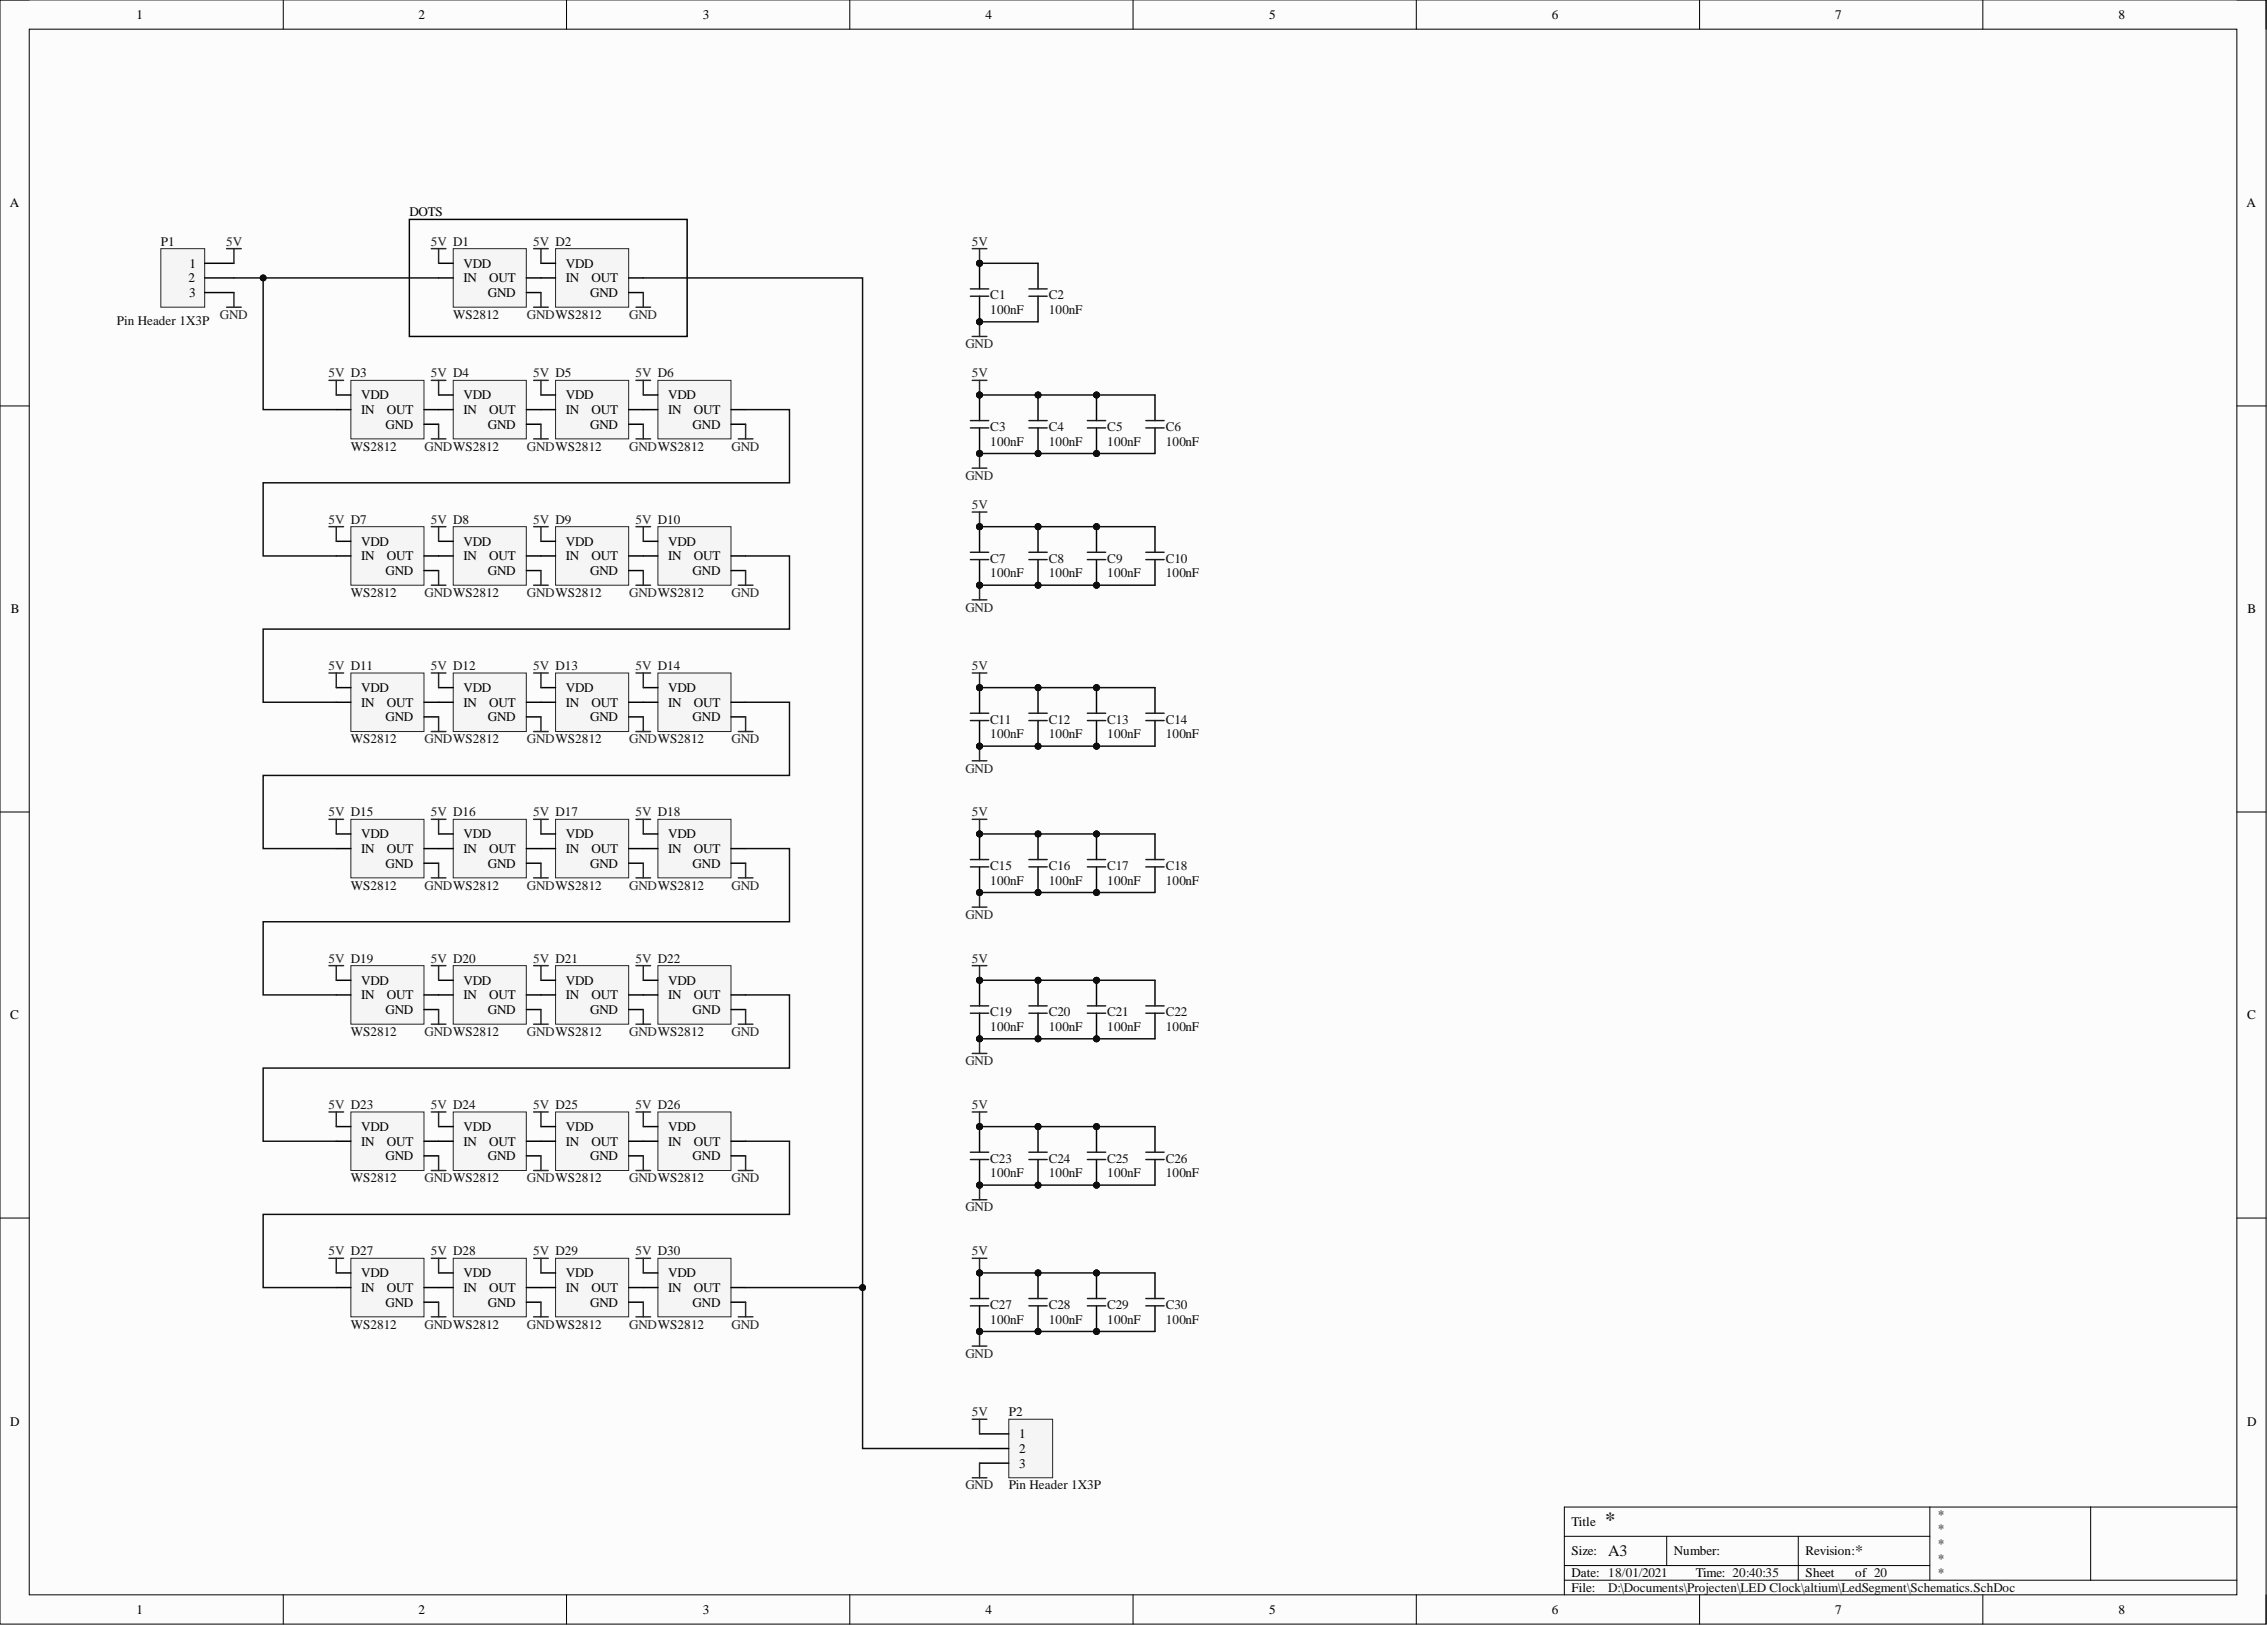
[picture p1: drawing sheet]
<svg xmlns="http://www.w3.org/2000/svg" width="393mm" height="282mm" viewBox="0 0 393 282" stroke-linecap="round" stroke-linejoin="round" font-family="sans-serif">
<defs><g id="words">
<text font-size="3.5" fill="#262626" x="278.5" y="264.7">*</text>
<g font-size="2.8" fill="#0e0e0e">
<text x="279" y="270">A3</text>
<text x="321.9" y="270">*</text>
</g>
<g font-size="2.3">
<text x="23.7" y="3.3">1</text>
<text x="72.6" y="3.3">2</text>
<text x="121.9" y="3.3">3</text>
<text x="171" y="3.3">4</text>
<text x="220.2" y="3.3">5</text>
<text x="269.2" y="3.3">6</text>
<text x="318.4" y="3.3">7</text>
<text x="367.6" y="3.3">8</text>
<text x="1.7" y="35.9">A</text>
<text x="389.8" y="35.9">A</text>
<text x="71" y="37.5">DOTS</text>
<text x="32.9" y="46.4">1</text>
<text x="80.4" y="46.4">VDD</text>
<text x="98.2" y="46.4">VDD</text>
<text x="32.7" y="49">2</text>
<text x="32.8" y="51.5">3</text>
<text x="80.4" y="49">IN</text>
<text x="84.6" y="51.5">GND</text>
<text x="84.9" y="49">OUT</text>
<text x="98.2" y="49">IN</text>
<text x="102.4" y="51.5">GND</text>
<text x="102.7" y="49">OUT</text>
<text x="62.7" y="69.3">VDD</text>
<text x="62.7" y="71.8">IN</text>
<text x="67.1" y="71.8">OUT</text>
<text x="80.4" y="69.3">VDD</text>
<text x="80.4" y="71.8">IN</text>
<text x="84.9" y="71.8">OUT</text>
<text x="98.2" y="69.3">VDD</text>
<text x="98.2" y="71.8">IN</text>
<text x="102.7" y="71.8">OUT</text>
<text x="115.9" y="69.3">VDD</text>
<text x="115.9" y="71.8">IN</text>
<text x="120.4" y="71.8">OUT</text>
<text x="66.9" y="74.4">GND</text>
<text x="84.6" y="74.4">GND</text>
<text x="102.4" y="74.4">GND</text>
<text x="120.2" y="74.4">GND</text>
<text x="62.7" y="94.7">VDD</text>
<text x="80.4" y="94.7">VDD</text>
<text x="98.2" y="94.7">VDD</text>
<text x="115.9" y="94.7">VDD</text>
<text x="62.7" y="97.2">IN</text>
<text x="66.9" y="99.7">GND</text>
<text x="67.1" y="97.2">OUT</text>
<text x="80.4" y="97.2">IN</text>
<text x="84.6" y="99.7">GND</text>
<text x="84.9" y="97.2">OUT</text>
<text x="98.2" y="97.2">IN</text>
<text x="102.4" y="99.7">GND</text>
<text x="102.7" y="97.2">OUT</text>
<text x="115.9" y="97.2">IN</text>
<text x="120.2" y="99.7">GND</text>
<text x="120.4" y="97.2">OUT</text>
<text x="1.9" y="106.4">B</text>
<text x="390" y="106.4">B</text>
<text x="62.7" y="120">VDD</text>
<text x="62.7" y="122.6">IN</text>
<text x="66.9" y="125.1">GND</text>
<text x="67.1" y="122.6">OUT</text>
<text x="80.4" y="120">VDD</text>
<text x="80.4" y="122.6">IN</text>
<text x="84.6" y="125.1">GND</text>
<text x="84.9" y="122.6">OUT</text>
<text x="98.2" y="120">VDD</text>
<text x="98.2" y="122.6">IN</text>
<text x="102.4" y="125.1">GND</text>
<text x="102.7" y="122.6">OUT</text>
<text x="115.9" y="120">VDD</text>
<text x="115.9" y="122.6">IN</text>
<text x="120.2" y="125.1">GND</text>
<text x="120.4" y="122.6">OUT</text>
<text x="62.7" y="145.4">VDD</text>
<text x="62.7" y="148">IN</text>
<text x="67.1" y="148">OUT</text>
<text x="80.4" y="145.4">VDD</text>
<text x="80.4" y="148">IN</text>
<text x="84.9" y="148">OUT</text>
<text x="98.2" y="145.4">VDD</text>
<text x="98.2" y="148">IN</text>
<text x="102.7" y="148">OUT</text>
<text x="115.9" y="145.4">VDD</text>
<text x="115.9" y="148">IN</text>
<text x="120.4" y="148">OUT</text>
<text x="66.9" y="150.5">GND</text>
<text x="84.6" y="150.5">GND</text>
<text x="102.4" y="150.5">GND</text>
<text x="120.2" y="150.5">GND</text>
<text x="62.7" y="170.8">VDD</text>
<text x="62.7" y="173.3">IN</text>
<text x="67.1" y="173.3">OUT</text>
<text x="80.4" y="170.8">VDD</text>
<text x="80.4" y="173.3">IN</text>
<text x="84.9" y="173.3">OUT</text>
<text x="98.2" y="170.8">VDD</text>
<text x="98.2" y="173.3">IN</text>
<text x="102.7" y="173.3">OUT</text>
<text x="115.9" y="170.8">VDD</text>
<text x="115.9" y="173.3">IN</text>
<text x="120.4" y="173.3">OUT</text>
<text x="1.8" y="176.8">C</text>
<text x="66.9" y="175.9">GND</text>
<text x="84.6" y="175.9">GND</text>
<text x="102.4" y="175.9">GND</text>
<text x="120.2" y="175.9">GND</text>
<text x="389.9" y="176.8">C</text>
<text x="62.7" y="196.2">VDD</text>
<text x="80.4" y="196.2">VDD</text>
<text x="98.2" y="196.2">VDD</text>
<text x="115.9" y="196.2">VDD</text>
<text x="62.7" y="198.7">IN</text>
<text x="66.9" y="201.3">GND</text>
<text x="67.1" y="198.7">OUT</text>
<text x="80.4" y="198.7">IN</text>
<text x="84.6" y="201.3">GND</text>
<text x="84.9" y="198.7">OUT</text>
<text x="98.2" y="198.7">IN</text>
<text x="102.4" y="201.3">GND</text>
<text x="102.7" y="198.7">OUT</text>
<text x="115.9" y="198.7">IN</text>
<text x="120.2" y="201.3">GND</text>
<text x="120.4" y="198.7">OUT</text>
<text x="62.7" y="221.6">VDD</text>
<text x="80.4" y="221.6">VDD</text>
<text x="98.2" y="221.6">VDD</text>
<text x="115.9" y="221.6">VDD</text>
<text x="62.7" y="224.1">IN</text>
<text x="66.9" y="226.6">GND</text>
<text x="67.1" y="224.1">OUT</text>
<text x="80.4" y="224.1">IN</text>
<text x="84.6" y="226.6">GND</text>
<text x="84.9" y="224.1">OUT</text>
<text x="98.2" y="224.1">IN</text>
<text x="102.4" y="226.6">GND</text>
<text x="102.7" y="224.1">OUT</text>
<text x="115.9" y="224.1">IN</text>
<text x="120.2" y="226.6">GND</text>
<text x="120.4" y="224.1">OUT</text>
<text x="1.8" y="247.3">D</text>
<text x="176.8" y="249.5">1</text>
<text x="389.9" y="247.3">D</text>
<text x="176.8" y="252">2</text>
<text x="176.8" y="254.6">3</text>
<text x="272.7" y="264.7">Title</text>
<text x="272.7" y="269.8">Size:</text>
<text x="290.5" y="269.8">Number:</text>
<text x="313.3" y="269.8">Revision:</text>
<text x="272.7" y="273.6">Date: 18/01/2021</text>
<text x="294.3" y="273.6">Time: 20:40:35</text>
<text x="313.3" y="273.6">Sheet</text>
<text x="321.9" y="273.6">of 20</text>
<text x="23.7" y="279.9">1</text>
<text x="72.6" y="279.9">2</text>
<text x="121.9" y="279.9">3</text>
<text x="171" y="279.9">4</text>
<text x="220.2" y="279.9">5</text>
<text x="269.2" y="279.9">6</text>
<text x="272.7" y="276.1">File:</text>
<text x="318.4" y="279.9">7</text>
<text x="367.6" y="279.9">8</text>
</g>
<g font-size="2.3" fill="#0e0e0e">
<text x="27.9" y="42.6">P1</text>
<text x="171.8" y="51.9">C1</text>
<text x="182" y="51.9">C2</text>
<text x="20.3" y="56.3">Pin Header 1X3P</text>
<text x="78.6" y="55.3">WS2812</text>
<text x="171.8" y="54.5">100nF</text>
<text x="182" y="54.5">100nF</text>
<text x="171.8" y="77.3">100nF</text>
<text x="171.8" y="74.8">C3</text>
<text x="182" y="77.3">100nF</text>
<text x="182" y="74.8">C4</text>
<text x="192.1" y="77.3">100nF</text>
<text x="192.1" y="74.8">C5</text>
<text x="202.3" y="77.3">100nF</text>
<text x="202.3" y="74.8">C6</text>
<text x="60.9" y="78.2">WS2812</text>
<text x="171.8" y="100.2">100nF</text>
<text x="171.8" y="97.6">C7</text>
<text x="182" y="100.2">100nF</text>
<text x="182" y="97.6">C8</text>
<text x="192.1" y="100.2">100nF</text>
<text x="192.1" y="97.6">C9</text>
<text x="202.3" y="100.2">100nF</text>
<text x="202.3" y="97.6">C10</text>
<text x="60.9" y="103.5">WS2812</text>
<text x="171.8" y="125.5">C11</text>
<text x="182" y="125.5">C12</text>
<text x="192.1" y="125.5">C13</text>
<text x="202.3" y="125.5">C14</text>
<text x="60.9" y="128.9">WS2812</text>
<text x="171.8" y="128.1">100nF</text>
<text x="182" y="128.1">100nF</text>
<text x="192.1" y="128.1">100nF</text>
<text x="202.3" y="128.1">100nF</text>
<text x="60.9" y="154.3">WS2812</text>
<text x="171.8" y="153.5">100nF</text>
<text x="171.8" y="150.9">C15</text>
<text x="182" y="153.5">100nF</text>
<text x="182" y="150.9">C16</text>
<text x="192.1" y="153.5">100nF</text>
<text x="192.1" y="150.9">C17</text>
<text x="202.3" y="153.5">100nF</text>
<text x="202.3" y="150.9">C18</text>
<text x="60.9" y="179.7">WS2812</text>
<text x="171.8" y="178.8">100nF</text>
<text x="171.8" y="176.3">C19</text>
<text x="182" y="178.8">100nF</text>
<text x="182" y="176.3">C20</text>
<text x="192.1" y="178.8">100nF</text>
<text x="192.1" y="176.3">C21</text>
<text x="202.3" y="178.8">100nF</text>
<text x="202.3" y="176.3">C22</text>
<text x="171.8" y="201.7">C23</text>
<text x="182" y="201.7">C24</text>
<text x="192.1" y="201.7">C25</text>
<text x="202.3" y="201.7">C26</text>
<text x="60.9" y="205.1">WS2812</text>
<text x="171.8" y="204.2">100nF</text>
<text x="182" y="204.2">100nF</text>
<text x="192.1" y="204.2">100nF</text>
<text x="202.3" y="204.2">100nF</text>
<text x="171.8" y="227.1">C27</text>
<text x="182" y="227.1">C28</text>
<text x="192.1" y="227.1">C29</text>
<text x="202.3" y="227.1">C30</text>
<text x="60.9" y="230.4">WS2812</text>
<text x="171.8" y="229.6">100nF</text>
<text x="182" y="229.6">100nF</text>
<text x="192.1" y="229.6">100nF</text>
<text x="202.3" y="229.6">100nF</text>
<text x="175" y="245.7">P2</text>
<text x="175" y="258.4">Pin Header 1X3P</text>
<text x="336.1" y="263.4">*</text>
<text x="336.1" y="266">*</text>
<text x="336.1" y="268.5">*</text>
<text x="336.1" y="271.1">*</text>
<text x="336.1" y="273.6">*</text>
<text x="279" y="276.1">D:\Documents\Projecten\LED Clock\altium\LedSegment\Schematics.SchDoc</text>
</g>
<g font-size="2.3" fill="#262626">
<text x="39.2" y="42.6">5V</text>
<text x="74.7" y="42.6">5V D1</text>
<text x="92.5" y="42.6">5V D2</text>
<text x="168.6" y="42.6">5V</text>
<text x="38.1" y="55.3">GND</text>
<text x="91.4" y="55.3">GNDWS2812</text>
<text x="109.2" y="55.3">GND</text>
<text x="57" y="65.5">5V D3</text>
<text x="74.7" y="65.5">5V D4</text>
<text x="92.5" y="65.5">5V D5</text>
<text x="110.3" y="65.5">5V D6</text>
<text x="167.5" y="60.4">GND</text>
<text x="168.6" y="65.5">5V</text>
<text x="73.6" y="78.2">GNDWS2812</text>
<text x="91.4" y="78.2">GNDWS2812</text>
<text x="109.2" y="78.2">GNDWS2812</text>
<text x="126.9" y="78.2">GND</text>
<text x="167.5" y="83.2">GND</text>
<text x="168.6" y="88.3">5V</text>
<text x="57" y="90.8">5V D7</text>
<text x="74.7" y="90.8">5V D8</text>
<text x="92.5" y="90.8">5V D9</text>
<text x="110.3" y="90.8">5V D10</text>
<text x="73.6" y="103.5">GNDWS2812</text>
<text x="91.4" y="103.5">GNDWS2812</text>
<text x="109.2" y="103.5">GNDWS2812</text>
<text x="126.9" y="103.5">GND</text>
<text x="167.5" y="106.1">GND</text>
<text x="57" y="116.2">5V D11</text>
<text x="74.7" y="116.2">5V D12</text>
<text x="92.5" y="116.2">5V D13</text>
<text x="110.3" y="116.2">5V D14</text>
<text x="168.6" y="116.2">5V</text>
<text x="73.6" y="128.9">GNDWS2812</text>
<text x="91.4" y="128.9">GNDWS2812</text>
<text x="109.2" y="128.9">GNDWS2812</text>
<text x="126.9" y="128.9">GND</text>
<text x="167.5" y="134">GND</text>
<text x="57" y="141.6">5V D15</text>
<text x="74.7" y="141.6">5V D16</text>
<text x="92.5" y="141.6">5V D17</text>
<text x="110.3" y="141.6">5V D18</text>
<text x="168.6" y="141.6">5V</text>
<text x="73.6" y="154.3">GNDWS2812</text>
<text x="91.4" y="154.3">GNDWS2812</text>
<text x="109.2" y="154.3">GNDWS2812</text>
<text x="126.9" y="154.3">GND</text>
<text x="167.5" y="159.4">GND</text>
<text x="57" y="167">5V D19</text>
<text x="74.7" y="167">5V D20</text>
<text x="92.5" y="167">5V D21</text>
<text x="110.3" y="167">5V D22</text>
<text x="168.6" y="167">5V</text>
<text x="73.6" y="179.7">GNDWS2812</text>
<text x="91.4" y="179.7">GNDWS2812</text>
<text x="109.2" y="179.7">GNDWS2812</text>
<text x="126.9" y="179.7">GND</text>
<text x="167.5" y="184.8">GND</text>
<text x="57" y="192.4">5V D23</text>
<text x="74.7" y="192.4">5V D24</text>
<text x="92.5" y="192.4">5V D25</text>
<text x="110.3" y="192.4">5V D26</text>
<text x="168.6" y="192.4">5V</text>
<text x="73.6" y="205.1">GNDWS2812</text>
<text x="91.4" y="205.1">GNDWS2812</text>
<text x="109.2" y="205.1">GNDWS2812</text>
<text x="126.9" y="205.1">GND</text>
<text x="167.5" y="210.1">GND</text>
<text x="57" y="217.8">5V D27</text>
<text x="74.7" y="217.8">5V D28</text>
<text x="92.5" y="217.8">5V D29</text>
<text x="110.3" y="217.8">5V D30</text>
<text x="168.6" y="217.8">5V</text>
<text x="73.6" y="230.4">GNDWS2812</text>
<text x="91.4" y="230.4">GNDWS2812</text>
<text x="109.2" y="230.4">GNDWS2812</text>
<text x="126.9" y="230.4">GND</text>
<text x="167.5" y="235.5">GND</text>
<text x="168.6" y="245.7">5V</text>
<text x="167.5" y="258.4">GND</text>
</g>
</g></defs>
<path d="M0 0h393.2v281.7h-393.2z" fill-rule="evenodd" fill="#fcfcfc"/>
<path d="M0 0h393.2v281.7h-393.2z" fill="none" stroke="#000" stroke-width=".17"/>
<path d="M5.1 5.1h383v271.5h-383z" fill-rule="evenodd" fill="#fcfcfc"/>
<g fill="none" stroke="#000" stroke-width=".17">
<path d="M0 0h5.1M49.1 0v5.1M98.3 0v5.1M147.4 0v5.1M196.6 0v5.1M245.7 0v5.1M294.9 0v5.1M344 0v5.1M388.1 0h5.1v5.1M5.1 5.1h383v271.5h-383zM0 70.4h5.1M388.1 70.4h5.1"/>
<path d="M0 140.8h5.1M388.1 140.8h5.1M0 211.3h5.1M388.1 211.3h5.1M49.1 276.6v5.1M98.3 276.6v5.1M147.4 276.6v5.1M196.6 276.6v5.1M245.7 276.6v5.1M271.4 266.5h63.4M271.4 274.1h116.7M271.4 271.6h63.4"/>
<path d="M289.2 266.5v5.1M294.9 276.6v5.1M312 266.5v7.6M334.8 261.4v12.7M344 276.6v5.1M362.8 261.4v12.7M388.1 261.4h-116.7v15.2M393.2 276.6v5.1"/>
</g>
<path d="M27.9 43.1h7.6v10.2h-7.6z" fill-rule="evenodd" fill="#f5f5f5"/>
<path d="M27.9 43.1h7.6v10.2h-7.6z" fill="none" stroke="#262626" stroke-width=".17"/>
<path d="M35.5 45.7h5.1M35.5 48.2h5.1M35.5 50.7h5.1" fill="none" stroke="#000" stroke-width=".25"/>
<path d="M39.3 53.3h2.6M39.3 43.1h2.6M40.6 43.1v2.6M40.6 50.7v2.6" fill="none" stroke="#262626" stroke-width=".25"/>
<path d="M78.6 43.1h12.7v10.2h-12.7z" fill-rule="evenodd" fill="#f5f5f5"/>
<path d="M78.6 43.1h12.7v10.2h-12.7z" fill="none" stroke="#262626" stroke-width=".17"/>
<path d="M76.1 45.7h2.5M76.1 48.2h2.5M91.3 48.2h2.6M91.3 50.7h2.6" fill="none" stroke="#000" stroke-width=".25"/>
<path d="M96.4 43.1h12.7v10.2h-12.7z" fill-rule="evenodd" fill="#f5f5f5"/>
<path d="M96.4 43.1h12.7v10.2h-12.7z" fill="none" stroke="#262626" stroke-width=".17"/>
<path d="M71 38.1h48.2v20.3h-48.2zM93.9 45.7h2.5M93.9 48.2h2.5M109.1 48.2h2.5M109.1 50.7h2.5" fill="none" stroke="#000" stroke-width=".25"/>
<path d="M74.8 43.1h2.6M76.1 43.1v2.6M92.6 43.1h2.5M92.6 53.3h2.5M93.9 43.1v2.6M93.9 50.7v2.6M110.3 53.3h2.6M111.6 50.7v2.6" fill="none" stroke="#262626" stroke-width=".25"/>
<path d="M60.9 66h12.7v10.1h-12.7z" fill-rule="evenodd" fill="#f5f5f5"/>
<path d="M60.9 66h12.7v10.1h-12.7z" fill="none" stroke="#262626" stroke-width=".17"/>
<path d="M58.3 68.5h2.6M58.3 71.1h2.6M73.6 71.1h2.5M73.6 73.6h2.5" fill="none" stroke="#000" stroke-width=".25"/>
<path d="M57.1 66h2.5M58.3 66v2.5M74.8 76.1h2.6M76.1 73.6v2.5" fill="none" stroke="#262626" stroke-width=".25"/>
<path d="M78.6 66h12.7v10.1h-12.7z" fill-rule="evenodd" fill="#f5f5f5"/>
<path d="M78.6 66h12.7v10.1h-12.7z" fill="none" stroke="#262626" stroke-width=".17"/>
<path d="M76.1 68.5h2.5M76.1 71.1h2.5M91.3 71.1h2.6M91.3 73.6h2.6" fill="none" stroke="#000" stroke-width=".25"/>
<path d="M74.8 66h2.6M76.1 66v2.5M92.6 76.1h2.5M93.9 73.6v2.5" fill="none" stroke="#262626" stroke-width=".25"/>
<path d="M96.4 66h12.7v10.1h-12.7z" fill-rule="evenodd" fill="#f5f5f5"/>
<path d="M96.4 66h12.7v10.1h-12.7z" fill="none" stroke="#262626" stroke-width=".17"/>
<path d="M93.9 68.5h2.5M93.9 71.1h2.5M109.1 71.1h2.5M109.1 73.6h2.5" fill="none" stroke="#000" stroke-width=".25"/>
<path d="M92.6 66h2.5M93.9 66v2.5M110.3 76.1h2.6M111.6 73.6v2.5" fill="none" stroke="#262626" stroke-width=".25"/>
<path d="M114.2 66h12.6v10.1h-12.6z" fill-rule="evenodd" fill="#f5f5f5"/>
<path d="M114.2 66h12.6v10.1h-12.6z" fill="none" stroke="#262626" stroke-width=".17"/>
<path d="M111.6 68.5h2.6M111.6 71.1h2.6M126.8 71.1h2.6M126.8 73.6h2.6" fill="none" stroke="#000" stroke-width=".25"/>
<path d="M110.3 66h2.6M111.6 66v2.5M128.1 76.1h2.5M129.4 73.6v2.5" fill="none" stroke="#262626" stroke-width=".25"/>
<path d="M60.9 91.4h12.7v10.1h-12.7z" fill-rule="evenodd" fill="#f5f5f5"/>
<path d="M60.9 91.4h12.7v10.1h-12.7z" fill="none" stroke="#262626" stroke-width=".17"/>
<path d="M58.3 93.9h2.6M58.3 96.4h2.6M73.6 96.4h2.5M73.6 99h2.5" fill="none" stroke="#000" stroke-width=".25"/>
<path d="M57.1 91.4h2.5M58.3 91.4v2.5M76.1 99v2.5M74.8 101.5h2.6" fill="none" stroke="#262626" stroke-width=".25"/>
<path d="M78.6 91.4h12.7v10.1h-12.7z" fill-rule="evenodd" fill="#f5f5f5"/>
<path d="M78.6 91.4h12.7v10.1h-12.7z" fill="none" stroke="#262626" stroke-width=".17"/>
<path d="M76.1 93.9h2.5M76.1 96.4h2.5M91.3 96.4h2.6M91.3 99h2.6" fill="none" stroke="#000" stroke-width=".25"/>
<path d="M74.8 91.4h2.6M76.1 91.4v2.5M93.9 99v2.5M92.6 101.5h2.5" fill="none" stroke="#262626" stroke-width=".25"/>
<path d="M96.4 91.4h12.7v10.1h-12.7z" fill-rule="evenodd" fill="#f5f5f5"/>
<path d="M96.4 91.4h12.7v10.1h-12.7z" fill="none" stroke="#262626" stroke-width=".17"/>
<path d="M93.9 93.9h2.5M93.9 96.4h2.5M109.1 96.4h2.5M109.1 99h2.5" fill="none" stroke="#000" stroke-width=".25"/>
<path d="M92.6 91.4h2.5M93.9 91.4v2.5M111.6 99v2.5M110.3 101.5h2.6" fill="none" stroke="#262626" stroke-width=".25"/>
<path d="M114.2 91.4h12.6v10.1h-12.6z" fill-rule="evenodd" fill="#f5f5f5"/>
<path d="M114.2 91.4h12.6v10.1h-12.6z" fill="none" stroke="#262626" stroke-width=".17"/>
<path d="M111.6 93.9h2.6M111.6 96.4h2.6M126.8 96.4h2.6M126.8 99h2.6" fill="none" stroke="#000" stroke-width=".25"/>
<path d="M110.3 91.4h2.6M111.6 91.4v2.5M129.4 99v2.5M128.1 101.5h2.5" fill="none" stroke="#262626" stroke-width=".25"/>
<path d="M60.9 116.7h12.7v10.2h-12.7z" fill-rule="evenodd" fill="#f5f5f5"/>
<path d="M60.9 116.7h12.7v10.2h-12.7z" fill="none" stroke="#262626" stroke-width=".17"/>
<path d="M58.3 119.3h2.6M58.3 121.8h2.6M73.6 121.8h2.5M73.6 124.4h2.5" fill="none" stroke="#000" stroke-width=".25"/>
<path d="M57.1 116.7h2.5M58.3 116.7v2.6M74.8 126.9h2.6M76.1 124.4v2.5" fill="none" stroke="#262626" stroke-width=".25"/>
<path d="M78.6 116.7h12.7v10.2h-12.7z" fill-rule="evenodd" fill="#f5f5f5"/>
<path d="M78.6 116.7h12.7v10.2h-12.7z" fill="none" stroke="#262626" stroke-width=".17"/>
<path d="M76.1 119.3h2.5M76.1 121.8h2.5M91.3 121.8h2.6M91.3 124.4h2.6" fill="none" stroke="#000" stroke-width=".25"/>
<path d="M74.8 116.7h2.6M76.1 116.7v2.6M92.6 126.9h2.5M93.9 124.4v2.5" fill="none" stroke="#262626" stroke-width=".25"/>
<path d="M96.4 116.7h12.7v10.2h-12.7z" fill-rule="evenodd" fill="#f5f5f5"/>
<path d="M96.4 116.7h12.7v10.2h-12.7z" fill="none" stroke="#262626" stroke-width=".17"/>
<path d="M93.9 119.3h2.5M93.9 121.8h2.5M109.1 121.8h2.5M109.1 124.4h2.5" fill="none" stroke="#000" stroke-width=".25"/>
<path d="M92.6 116.7h2.5M93.9 116.7v2.6M110.3 126.9h2.6M111.6 124.4v2.5" fill="none" stroke="#262626" stroke-width=".25"/>
<path d="M114.2 116.7h12.6v10.2h-12.6z" fill-rule="evenodd" fill="#f5f5f5"/>
<path d="M114.2 116.7h12.6v10.2h-12.6z" fill="none" stroke="#262626" stroke-width=".17"/>
<path d="M111.6 119.3h2.6M111.6 121.8h2.6M126.8 121.8h2.6M126.8 124.4h2.6" fill="none" stroke="#000" stroke-width=".25"/>
<path d="M110.3 116.7h2.6M111.6 116.7v2.6M128.1 126.9h2.5M129.4 124.4v2.5" fill="none" stroke="#262626" stroke-width=".25"/>
<path d="M60.9 142.1h12.7v10.2h-12.7z" fill-rule="evenodd" fill="#f5f5f5"/>
<path d="M60.9 142.1h12.7v10.2h-12.7z" fill="none" stroke="#262626" stroke-width=".17"/>
<path d="M58.3 144.7h2.6M58.3 147.2h2.6M73.6 147.2h2.5M73.6 149.7h2.5" fill="none" stroke="#000" stroke-width=".25"/>
<path d="M57.1 142.1h2.5M58.3 142.1v2.6M74.8 152.3h2.6M76.1 149.7v2.6" fill="none" stroke="#262626" stroke-width=".25"/>
<path d="M78.6 142.1h12.7v10.2h-12.7z" fill-rule="evenodd" fill="#f5f5f5"/>
<path d="M78.6 142.1h12.7v10.2h-12.7z" fill="none" stroke="#262626" stroke-width=".17"/>
<path d="M76.1 144.7h2.5M76.1 147.2h2.5M91.3 147.2h2.6M91.3 149.7h2.6" fill="none" stroke="#000" stroke-width=".25"/>
<path d="M74.8 142.1h2.6M76.1 142.1v2.6M92.6 152.3h2.5M93.9 149.7v2.6" fill="none" stroke="#262626" stroke-width=".25"/>
<path d="M96.4 142.1h12.7v10.2h-12.7z" fill-rule="evenodd" fill="#f5f5f5"/>
<path d="M96.4 142.1h12.7v10.2h-12.7z" fill="none" stroke="#262626" stroke-width=".17"/>
<path d="M93.9 144.7h2.5M93.9 147.2h2.5M109.1 147.2h2.5M109.1 149.7h2.5" fill="none" stroke="#000" stroke-width=".25"/>
<path d="M92.6 142.1h2.5M93.9 142.1v2.6M110.3 152.3h2.6M111.6 149.7v2.6" fill="none" stroke="#262626" stroke-width=".25"/>
<path d="M114.2 142.1h12.6v10.2h-12.6z" fill-rule="evenodd" fill="#f5f5f5"/>
<path d="M114.2 142.1h12.6v10.2h-12.6z" fill="none" stroke="#262626" stroke-width=".17"/>
<path d="M111.6 144.7h2.6M111.6 147.2h2.6M126.8 147.2h2.6M126.8 149.7h2.6" fill="none" stroke="#000" stroke-width=".25"/>
<path d="M110.3 142.1h2.6M111.6 142.1v2.6M128.1 152.3h2.5M129.4 149.7v2.6" fill="none" stroke="#262626" stroke-width=".25"/>
<path d="M60.9 167.5h12.7v10.2h-12.7z" fill-rule="evenodd" fill="#f5f5f5"/>
<path d="M60.9 167.5h12.7v10.2h-12.7z" fill="none" stroke="#262626" stroke-width=".17"/>
<path d="M58.3 170h2.6M58.3 172.6h2.6M73.6 172.6h2.5M73.6 175.1h2.5" fill="none" stroke="#000" stroke-width=".25"/>
<path d="M57.1 167.5h2.5M58.3 167.5v2.5M74.8 177.7h2.6M76.1 175.1v2.6" fill="none" stroke="#262626" stroke-width=".25"/>
<path d="M78.6 167.5h12.7v10.2h-12.7z" fill-rule="evenodd" fill="#f5f5f5"/>
<path d="M78.6 167.5h12.7v10.2h-12.7z" fill="none" stroke="#262626" stroke-width=".17"/>
<path d="M76.1 170h2.5M76.1 172.6h2.5M91.3 172.6h2.6M91.3 175.1h2.6" fill="none" stroke="#000" stroke-width=".25"/>
<path d="M74.8 167.5h2.6M76.1 167.5v2.5M92.6 177.7h2.5M93.9 175.1v2.6" fill="none" stroke="#262626" stroke-width=".25"/>
<path d="M96.4 167.5h12.7v10.2h-12.7z" fill-rule="evenodd" fill="#f5f5f5"/>
<path d="M96.4 167.5h12.7v10.2h-12.7z" fill="none" stroke="#262626" stroke-width=".17"/>
<path d="M93.9 170h2.5M93.9 172.6h2.5M109.1 172.6h2.5M109.1 175.1h2.5" fill="none" stroke="#000" stroke-width=".25"/>
<path d="M92.6 167.5h2.5M93.9 167.5v2.5M110.3 177.7h2.6M111.6 175.1v2.6" fill="none" stroke="#262626" stroke-width=".25"/>
<path d="M114.2 167.5h12.6v10.2h-12.6z" fill-rule="evenodd" fill="#f5f5f5"/>
<path d="M114.2 167.5h12.6v10.2h-12.6z" fill="none" stroke="#262626" stroke-width=".17"/>
<path d="M111.6 170h2.6M111.6 172.6h2.6M126.8 172.6h2.6M126.8 175.1h2.6" fill="none" stroke="#000" stroke-width=".25"/>
<path d="M110.3 167.5h2.6M111.6 167.5v2.5M128.1 177.7h2.5M129.4 175.1v2.6" fill="none" stroke="#262626" stroke-width=".25"/>
<path d="M60.9 192.9h12.7v10.1h-12.7z" fill-rule="evenodd" fill="#f5f5f5"/>
<path d="M60.9 192.9h12.7v10.1h-12.7z" fill="none" stroke="#262626" stroke-width=".17"/>
<path d="M58.3 195.4h2.6M58.3 198h2.6M73.6 198h2.5M73.6 200.5h2.5" fill="none" stroke="#000" stroke-width=".25"/>
<path d="M57.1 192.9h2.5M58.3 192.9v2.5M74.8 203h2.6M76.1 200.5v2.5" fill="none" stroke="#262626" stroke-width=".25"/>
<path d="M78.6 192.9h12.7v10.1h-12.7z" fill-rule="evenodd" fill="#f5f5f5"/>
<path d="M78.6 192.9h12.7v10.1h-12.7z" fill="none" stroke="#262626" stroke-width=".17"/>
<path d="M76.1 195.4h2.5M76.1 198h2.5M91.3 198h2.6M91.3 200.5h2.6" fill="none" stroke="#000" stroke-width=".25"/>
<path d="M74.8 192.9h2.6M76.1 192.9v2.5M92.6 203h2.5M93.9 200.5v2.5" fill="none" stroke="#262626" stroke-width=".25"/>
<path d="M96.4 192.9h12.7v10.1h-12.7z" fill-rule="evenodd" fill="#f5f5f5"/>
<path d="M96.4 192.9h12.7v10.1h-12.7z" fill="none" stroke="#262626" stroke-width=".17"/>
<path d="M93.9 195.4h2.5M93.9 198h2.5M109.1 198h2.5M109.1 200.5h2.5" fill="none" stroke="#000" stroke-width=".25"/>
<path d="M92.6 192.9h2.5M93.9 192.9v2.5M110.3 203h2.6M111.6 200.5v2.5" fill="none" stroke="#262626" stroke-width=".25"/>
<path d="M114.2 192.9h12.6v10.1h-12.6z" fill-rule="evenodd" fill="#f5f5f5"/>
<path d="M114.2 192.9h12.6v10.1h-12.6z" fill="none" stroke="#262626" stroke-width=".17"/>
<path d="M111.6 195.4h2.6M111.6 198h2.6M126.8 198h2.6M126.8 200.5h2.6" fill="none" stroke="#000" stroke-width=".25"/>
<path d="M110.3 192.9h2.6M111.6 192.9v2.5M128.1 203h2.5M129.4 200.5v2.5" fill="none" stroke="#262626" stroke-width=".25"/>
<path d="M60.9 218.3h12.7v10.1h-12.7z" fill-rule="evenodd" fill="#f5f5f5"/>
<path d="M60.9 218.3h12.7v10.1h-12.7z" fill="none" stroke="#262626" stroke-width=".17"/>
<path d="M58.3 220.8h2.6M58.3 223.3h2.6M73.6 223.3h2.5M73.6 225.9h2.5" fill="none" stroke="#000" stroke-width=".25"/>
<path d="M57.1 218.3h2.5M58.3 218.3v2.5M74.8 228.4h2.6M76.1 225.9v2.5" fill="none" stroke="#262626" stroke-width=".25"/>
<path d="M78.6 218.3h12.7v10.1h-12.7z" fill-rule="evenodd" fill="#f5f5f5"/>
<path d="M78.6 218.3h12.7v10.1h-12.7z" fill="none" stroke="#262626" stroke-width=".17"/>
<path d="M76.1 220.8h2.5M76.1 223.3h2.5M91.3 223.3h2.6M91.3 225.9h2.6" fill="none" stroke="#000" stroke-width=".25"/>
<path d="M74.8 218.3h2.6M76.1 218.3v2.5M92.6 228.4h2.5M93.9 225.9v2.5" fill="none" stroke="#262626" stroke-width=".25"/>
<path d="M96.4 218.3h12.7v10.1h-12.7z" fill-rule="evenodd" fill="#f5f5f5"/>
<path d="M96.4 218.3h12.7v10.1h-12.7z" fill="none" stroke="#262626" stroke-width=".17"/>
<path d="M93.9 220.8h2.5M93.9 223.3h2.5M109.1 223.3h2.5M109.1 225.9h2.5" fill="none" stroke="#000" stroke-width=".25"/>
<path d="M92.6 218.3h2.5M93.9 218.3v2.5M110.3 228.4h2.6M111.6 225.9v2.5" fill="none" stroke="#262626" stroke-width=".25"/>
<path d="M114.2 218.3h12.6v10.1h-12.6z" fill-rule="evenodd" fill="#f5f5f5"/>
<path d="M114.2 218.3h12.6v10.1h-12.6z" fill="none" stroke="#262626" stroke-width=".17"/>
<path d="M111.6 220.8h2.6M111.6 223.3h2.6M126.8 223.3h2.6M126.8 225.9h2.6" fill="none" stroke="#000" stroke-width=".25"/>
<path d="M110.3 218.3h2.6M111.6 218.3v2.5M128.1 228.4h2.5M129.4 225.9v2.5" fill="none" stroke="#262626" stroke-width=".25"/>
<path d="M175 246.2h7.6v10.1h-7.6z" fill-rule="evenodd" fill="#f5f5f5"/>
<path d="M175 246.2h7.6v10.1h-7.6z" fill="none" stroke="#262626" stroke-width=".17"/>
<path d="M170 248.7h5M170 251.3h5M170 253.8h5" fill="none" stroke="#000" stroke-width=".25"/>
<path d="M168.7 43.1h2.5M170 43.1v2.6M168.7 256.3h2.5M168.7 246.2h2.5M170 246.2v2.5M170 253.8v2.5" fill="none" stroke="#262626" stroke-width=".25"/>
<circle cx="170" cy="45.7" r=".51" fill="#0e0e0e"/>
<circle cx="170" cy="45.7" r=".51" fill="none" stroke="#0e0e0e" stroke-width=".17"/>
<path d="M168.7 58.4h2.5M170 55.8v2.6" fill="none" stroke="#262626" stroke-width=".25"/>
<circle cx="170" cy="55.8" r=".51" fill="#0e0e0e"/>
<circle cx="170" cy="55.8" r=".51" fill="none" stroke="#0e0e0e" stroke-width=".17"/>
<circle cx="170" cy="55.8" r=".51" fill="#0e0e0e"/>
<circle cx="170" cy="55.8" r=".51" fill="none" stroke="#0e0e0e" stroke-width=".17"/>
<circle cx="170" cy="45.7" r=".51" fill="#0e0e0e"/>
<circle cx="170" cy="45.7" r=".51" fill="none" stroke="#0e0e0e" stroke-width=".17"/>
<path d="M170 51.4v4.4" fill="none" stroke="#000" stroke-width=".25"/>
<circle cx="170" cy="55.8" r=".51" fill="#0e0e0e"/>
<circle cx="170" cy="55.8" r=".51" fill="none" stroke="#0e0e0e" stroke-width=".17"/>
<path d="M170 45.7v4.4" fill="none" stroke="#000" stroke-width=".25"/>
<circle cx="170" cy="45.7" r=".51" fill="#0e0e0e"/>
<circle cx="170" cy="45.7" r=".51" fill="none" stroke="#0e0e0e" stroke-width=".17"/>
<path d="M168.4 51.4h3.1M168.4 50.1h3.1M178.5 51.4h3.2M178.5 50.1h3.2" fill="none" stroke="#1c1c1c" stroke-width=".25"/>
<path d="M180.1 45.7v4.4M180.1 51.4v4.4" fill="none" stroke="#000" stroke-width=".25"/>
<path d="M168.7 66h2.5M170 66v2.5" fill="none" stroke="#262626" stroke-width=".25"/>
<circle cx="170" cy="68.5" r=".51" fill="#0e0e0e"/>
<circle cx="170" cy="68.5" r=".51" fill="none" stroke="#0e0e0e" stroke-width=".17"/>
<path d="M170 78.7v2.5M168.7 81.2h2.5" fill="none" stroke="#262626" stroke-width=".25"/>
<circle cx="170" cy="78.7" r=".51" fill="#0e0e0e"/>
<circle cx="170" cy="78.7" r=".51" fill="none" stroke="#0e0e0e" stroke-width=".17"/>
<circle cx="170" cy="78.7" r=".51" fill="#0e0e0e"/>
<circle cx="170" cy="78.7" r=".51" fill="none" stroke="#0e0e0e" stroke-width=".17"/>
<circle cx="170" cy="68.5" r=".51" fill="#0e0e0e"/>
<circle cx="170" cy="68.5" r=".51" fill="none" stroke="#0e0e0e" stroke-width=".17"/>
<path d="M170 74.2v4.5" fill="none" stroke="#000" stroke-width=".25"/>
<circle cx="170" cy="78.7" r=".51" fill="#0e0e0e"/>
<circle cx="170" cy="78.7" r=".51" fill="none" stroke="#0e0e0e" stroke-width=".17"/>
<path d="M170 68.5v4.5" fill="none" stroke="#000" stroke-width=".25"/>
<circle cx="170" cy="68.5" r=".51" fill="#0e0e0e"/>
<circle cx="170" cy="68.5" r=".51" fill="none" stroke="#0e0e0e" stroke-width=".17"/>
<path d="M168.4 74.2h3.1M168.4 73h3.1" fill="none" stroke="#1c1c1c" stroke-width=".25"/>
<circle cx="180.1" cy="78.7" r=".51" fill="#0e0e0e"/>
<circle cx="180.1" cy="78.7" r=".51" fill="none" stroke="#0e0e0e" stroke-width=".17"/>
<circle cx="180.1" cy="68.5" r=".51" fill="#0e0e0e"/>
<circle cx="180.1" cy="68.5" r=".51" fill="none" stroke="#0e0e0e" stroke-width=".17"/>
<path d="M180.1 74.2v4.5" fill="none" stroke="#000" stroke-width=".25"/>
<circle cx="180.1" cy="78.7" r=".51" fill="#0e0e0e"/>
<circle cx="180.1" cy="78.7" r=".51" fill="none" stroke="#0e0e0e" stroke-width=".17"/>
<path d="M180.1 68.5v4.5" fill="none" stroke="#000" stroke-width=".25"/>
<circle cx="180.1" cy="68.5" r=".51" fill="#0e0e0e"/>
<circle cx="180.1" cy="68.5" r=".51" fill="none" stroke="#0e0e0e" stroke-width=".17"/>
<path d="M178.5 74.2h3.2M178.5 73h3.2" fill="none" stroke="#1c1c1c" stroke-width=".25"/>
<circle cx="190.3" cy="78.7" r=".51" fill="#0e0e0e"/>
<circle cx="190.3" cy="78.7" r=".51" fill="none" stroke="#0e0e0e" stroke-width=".17"/>
<circle cx="190.3" cy="68.5" r=".51" fill="#0e0e0e"/>
<circle cx="190.3" cy="68.5" r=".51" fill="none" stroke="#0e0e0e" stroke-width=".17"/>
<path d="M190.3 74.2v4.5" fill="none" stroke="#000" stroke-width=".25"/>
<circle cx="190.3" cy="78.7" r=".51" fill="#0e0e0e"/>
<circle cx="190.3" cy="78.7" r=".51" fill="none" stroke="#0e0e0e" stroke-width=".17"/>
<path d="M190.3 68.5v4.5" fill="none" stroke="#000" stroke-width=".25"/>
<circle cx="190.3" cy="68.5" r=".51" fill="#0e0e0e"/>
<circle cx="190.3" cy="68.5" r=".51" fill="none" stroke="#0e0e0e" stroke-width=".17"/>
<path d="M188.7 74.2h3.1M188.7 73h3.1M198.8 74.2h3.2M198.8 73h3.2" fill="none" stroke="#1c1c1c" stroke-width=".25"/>
<path d="M200.4 68.5v4.5M200.4 74.2v4.5" fill="none" stroke="#000" stroke-width=".25"/>
<path d="M168.7 88.8h2.5M170 88.8v2.6" fill="none" stroke="#262626" stroke-width=".25"/>
<circle cx="170" cy="91.4" r=".51" fill="#0e0e0e"/>
<circle cx="170" cy="91.4" r=".51" fill="none" stroke="#0e0e0e" stroke-width=".17"/>
<path d="M168.7 104h2.5M170 101.5v2.5" fill="none" stroke="#262626" stroke-width=".25"/>
<circle cx="170" cy="101.5" r=".51" fill="#0e0e0e"/>
<circle cx="170" cy="101.5" r=".51" fill="none" stroke="#0e0e0e" stroke-width=".17"/>
<circle cx="170" cy="101.5" r=".51" fill="#0e0e0e"/>
<circle cx="170" cy="101.5" r=".51" fill="none" stroke="#0e0e0e" stroke-width=".17"/>
<circle cx="170" cy="91.4" r=".51" fill="#0e0e0e"/>
<circle cx="170" cy="91.4" r=".51" fill="none" stroke="#0e0e0e" stroke-width=".17"/>
<path d="M170 97.1v4.4" fill="none" stroke="#000" stroke-width=".25"/>
<circle cx="170" cy="101.5" r=".51" fill="#0e0e0e"/>
<circle cx="170" cy="101.5" r=".51" fill="none" stroke="#0e0e0e" stroke-width=".17"/>
<path d="M170 91.4v4.4" fill="none" stroke="#000" stroke-width=".25"/>
<circle cx="170" cy="91.4" r=".51" fill="#0e0e0e"/>
<circle cx="170" cy="91.4" r=".51" fill="none" stroke="#0e0e0e" stroke-width=".17"/>
<path d="M168.4 97.1h3.1M168.4 95.8h3.1" fill="none" stroke="#1c1c1c" stroke-width=".25"/>
<circle cx="180.1" cy="101.5" r=".51" fill="#0e0e0e"/>
<circle cx="180.1" cy="101.5" r=".51" fill="none" stroke="#0e0e0e" stroke-width=".17"/>
<circle cx="180.1" cy="91.4" r=".51" fill="#0e0e0e"/>
<circle cx="180.1" cy="91.4" r=".51" fill="none" stroke="#0e0e0e" stroke-width=".17"/>
<path d="M180.1 97.1v4.4" fill="none" stroke="#000" stroke-width=".25"/>
<circle cx="180.1" cy="101.5" r=".51" fill="#0e0e0e"/>
<circle cx="180.1" cy="101.5" r=".51" fill="none" stroke="#0e0e0e" stroke-width=".17"/>
<path d="M180.1 91.4v4.4" fill="none" stroke="#000" stroke-width=".25"/>
<circle cx="180.1" cy="91.4" r=".51" fill="#0e0e0e"/>
<circle cx="180.1" cy="91.4" r=".51" fill="none" stroke="#0e0e0e" stroke-width=".17"/>
<path d="M178.5 97.1h3.2M178.5 95.8h3.2" fill="none" stroke="#1c1c1c" stroke-width=".25"/>
<circle cx="190.3" cy="101.5" r=".51" fill="#0e0e0e"/>
<circle cx="190.3" cy="101.5" r=".51" fill="none" stroke="#0e0e0e" stroke-width=".17"/>
<circle cx="190.3" cy="91.4" r=".51" fill="#0e0e0e"/>
<circle cx="190.3" cy="91.4" r=".51" fill="none" stroke="#0e0e0e" stroke-width=".17"/>
<path d="M190.3 97.1v4.4" fill="none" stroke="#000" stroke-width=".25"/>
<circle cx="190.3" cy="101.5" r=".51" fill="#0e0e0e"/>
<circle cx="190.3" cy="101.5" r=".51" fill="none" stroke="#0e0e0e" stroke-width=".17"/>
<path d="M190.3 91.4v4.4" fill="none" stroke="#000" stroke-width=".25"/>
<circle cx="190.3" cy="91.4" r=".51" fill="#0e0e0e"/>
<circle cx="190.3" cy="91.4" r=".51" fill="none" stroke="#0e0e0e" stroke-width=".17"/>
<path d="M188.7 97.1h3.1M188.7 95.8h3.1M198.8 97.1h3.2M198.8 95.8h3.2" fill="none" stroke="#1c1c1c" stroke-width=".25"/>
<path d="M200.4 91.4v4.4M200.4 97.1v4.4" fill="none" stroke="#000" stroke-width=".25"/>
<path d="M168.7 116.7h2.5M170 116.7v2.6" fill="none" stroke="#262626" stroke-width=".25"/>
<circle cx="170" cy="119.3" r=".51" fill="#0e0e0e"/>
<circle cx="170" cy="119.3" r=".51" fill="none" stroke="#0e0e0e" stroke-width=".17"/>
<path d="M168.7 132h2.5M170 129.4v2.6" fill="none" stroke="#262626" stroke-width=".25"/>
<circle cx="170" cy="129.4" r=".51" fill="#0e0e0e"/>
<circle cx="170" cy="129.4" r=".51" fill="none" stroke="#0e0e0e" stroke-width=".17"/>
<circle cx="170" cy="129.4" r=".51" fill="#0e0e0e"/>
<circle cx="170" cy="129.4" r=".51" fill="none" stroke="#0e0e0e" stroke-width=".17"/>
<circle cx="170" cy="119.3" r=".51" fill="#0e0e0e"/>
<circle cx="170" cy="119.3" r=".51" fill="none" stroke="#0e0e0e" stroke-width=".17"/>
<path d="M170 125v4.4" fill="none" stroke="#000" stroke-width=".25"/>
<circle cx="170" cy="129.4" r=".51" fill="#0e0e0e"/>
<circle cx="170" cy="129.4" r=".51" fill="none" stroke="#0e0e0e" stroke-width=".17"/>
<path d="M170 119.3v4.4" fill="none" stroke="#000" stroke-width=".25"/>
<circle cx="170" cy="119.3" r=".51" fill="#0e0e0e"/>
<circle cx="170" cy="119.3" r=".51" fill="none" stroke="#0e0e0e" stroke-width=".17"/>
<path d="M168.4 125h3.1M168.4 123.7h3.1" fill="none" stroke="#1c1c1c" stroke-width=".25"/>
<circle cx="180.1" cy="129.4" r=".51" fill="#0e0e0e"/>
<circle cx="180.1" cy="129.4" r=".51" fill="none" stroke="#0e0e0e" stroke-width=".17"/>
<circle cx="180.1" cy="119.3" r=".51" fill="#0e0e0e"/>
<circle cx="180.1" cy="119.3" r=".51" fill="none" stroke="#0e0e0e" stroke-width=".17"/>
<path d="M180.1 125v4.4" fill="none" stroke="#000" stroke-width=".25"/>
<circle cx="180.1" cy="129.4" r=".51" fill="#0e0e0e"/>
<circle cx="180.1" cy="129.4" r=".51" fill="none" stroke="#0e0e0e" stroke-width=".17"/>
<path d="M180.1 119.3v4.4" fill="none" stroke="#000" stroke-width=".25"/>
<circle cx="180.1" cy="119.3" r=".51" fill="#0e0e0e"/>
<circle cx="180.1" cy="119.3" r=".51" fill="none" stroke="#0e0e0e" stroke-width=".17"/>
<path d="M178.5 125h3.2M178.5 123.7h3.2" fill="none" stroke="#1c1c1c" stroke-width=".25"/>
<circle cx="190.3" cy="129.4" r=".51" fill="#0e0e0e"/>
<circle cx="190.3" cy="129.4" r=".51" fill="none" stroke="#0e0e0e" stroke-width=".17"/>
<circle cx="190.3" cy="119.3" r=".51" fill="#0e0e0e"/>
<circle cx="190.3" cy="119.3" r=".51" fill="none" stroke="#0e0e0e" stroke-width=".17"/>
<path d="M190.3 125v4.4" fill="none" stroke="#000" stroke-width=".25"/>
<circle cx="190.3" cy="129.4" r=".51" fill="#0e0e0e"/>
<circle cx="190.3" cy="129.4" r=".51" fill="none" stroke="#0e0e0e" stroke-width=".17"/>
<path d="M190.3 119.3v4.4" fill="none" stroke="#000" stroke-width=".25"/>
<circle cx="190.3" cy="119.3" r=".51" fill="#0e0e0e"/>
<circle cx="190.3" cy="119.3" r=".51" fill="none" stroke="#0e0e0e" stroke-width=".17"/>
<path d="M188.7 125h3.1M188.7 123.7h3.1" fill="none" stroke="#1c1c1c" stroke-width=".25"/>
<path d="M168.7 142.1h2.5M170 142.1v2.6" fill="none" stroke="#262626" stroke-width=".25"/>
<circle cx="170" cy="144.7" r=".51" fill="#0e0e0e"/>
<circle cx="170" cy="144.7" r=".51" fill="none" stroke="#0e0e0e" stroke-width=".17"/>
<path d="M168.7 157.3h2.5M170 154.8v2.5" fill="none" stroke="#262626" stroke-width=".25"/>
<circle cx="170" cy="154.8" r=".51" fill="#0e0e0e"/>
<circle cx="170" cy="154.8" r=".51" fill="none" stroke="#0e0e0e" stroke-width=".17"/>
<circle cx="170" cy="154.8" r=".51" fill="#0e0e0e"/>
<circle cx="170" cy="154.8" r=".51" fill="none" stroke="#0e0e0e" stroke-width=".17"/>
<circle cx="170" cy="144.7" r=".51" fill="#0e0e0e"/>
<circle cx="170" cy="144.7" r=".51" fill="none" stroke="#0e0e0e" stroke-width=".17"/>
<path d="M170 150.4v4.4" fill="none" stroke="#000" stroke-width=".25"/>
<circle cx="170" cy="154.8" r=".51" fill="#0e0e0e"/>
<circle cx="170" cy="154.8" r=".51" fill="none" stroke="#0e0e0e" stroke-width=".17"/>
<path d="M170 144.7v4.4" fill="none" stroke="#000" stroke-width=".25"/>
<circle cx="170" cy="144.7" r=".51" fill="#0e0e0e"/>
<circle cx="170" cy="144.7" r=".51" fill="none" stroke="#0e0e0e" stroke-width=".17"/>
<path d="M168.4 150.4h3.1M168.4 149.1h3.1" fill="none" stroke="#1c1c1c" stroke-width=".25"/>
<circle cx="180.1" cy="154.8" r=".51" fill="#0e0e0e"/>
<circle cx="180.1" cy="154.8" r=".51" fill="none" stroke="#0e0e0e" stroke-width=".17"/>
<circle cx="180.1" cy="144.7" r=".51" fill="#0e0e0e"/>
<circle cx="180.1" cy="144.7" r=".51" fill="none" stroke="#0e0e0e" stroke-width=".17"/>
<path d="M180.1 150.4v4.4" fill="none" stroke="#000" stroke-width=".25"/>
<circle cx="180.1" cy="154.8" r=".51" fill="#0e0e0e"/>
<circle cx="180.1" cy="154.8" r=".51" fill="none" stroke="#0e0e0e" stroke-width=".17"/>
<path d="M180.1 144.7v4.4" fill="none" stroke="#000" stroke-width=".25"/>
<circle cx="180.1" cy="144.7" r=".51" fill="#0e0e0e"/>
<circle cx="180.1" cy="144.7" r=".51" fill="none" stroke="#0e0e0e" stroke-width=".17"/>
<path d="M178.5 150.4h3.2M178.5 149.1h3.2" fill="none" stroke="#1c1c1c" stroke-width=".25"/>
<circle cx="190.3" cy="154.8" r=".51" fill="#0e0e0e"/>
<circle cx="190.3" cy="154.8" r=".51" fill="none" stroke="#0e0e0e" stroke-width=".17"/>
<circle cx="190.3" cy="144.7" r=".51" fill="#0e0e0e"/>
<circle cx="190.3" cy="144.7" r=".51" fill="none" stroke="#0e0e0e" stroke-width=".17"/>
<path d="M190.3 150.4v4.4" fill="none" stroke="#000" stroke-width=".25"/>
<circle cx="190.3" cy="154.8" r=".51" fill="#0e0e0e"/>
<circle cx="190.3" cy="154.8" r=".51" fill="none" stroke="#0e0e0e" stroke-width=".17"/>
<path d="M190.3 144.7v4.4" fill="none" stroke="#000" stroke-width=".25"/>
<circle cx="190.3" cy="144.7" r=".51" fill="#0e0e0e"/>
<circle cx="190.3" cy="144.7" r=".51" fill="none" stroke="#0e0e0e" stroke-width=".17"/>
<path d="M188.7 150.4h3.1M188.7 149.1h3.1M198.8 150.4h3.2M198.8 149.1h3.2" fill="none" stroke="#1c1c1c" stroke-width=".25"/>
<path d="M200.4 144.7v4.4M200.4 150.4v4.4" fill="none" stroke="#000" stroke-width=".25"/>
<path d="M168.7 167.5h2.5M170 167.5v2.5" fill="none" stroke="#262626" stroke-width=".25"/>
<circle cx="170" cy="170" r=".51" fill="#0e0e0e"/>
<circle cx="170" cy="170" r=".51" fill="none" stroke="#0e0e0e" stroke-width=".17"/>
<path d="M168.7 182.7h2.5M170 180.2v2.5" fill="none" stroke="#262626" stroke-width=".25"/>
<circle cx="170" cy="180.2" r=".51" fill="#0e0e0e"/>
<circle cx="170" cy="180.2" r=".51" fill="none" stroke="#0e0e0e" stroke-width=".17"/>
<circle cx="170" cy="180.2" r=".51" fill="#0e0e0e"/>
<circle cx="170" cy="180.2" r=".51" fill="none" stroke="#0e0e0e" stroke-width=".17"/>
<circle cx="170" cy="170" r=".51" fill="#0e0e0e"/>
<circle cx="170" cy="170" r=".51" fill="none" stroke="#0e0e0e" stroke-width=".17"/>
<path d="M170 175.7v4.5" fill="none" stroke="#000" stroke-width=".25"/>
<circle cx="170" cy="180.2" r=".51" fill="#0e0e0e"/>
<circle cx="170" cy="180.2" r=".51" fill="none" stroke="#0e0e0e" stroke-width=".17"/>
<path d="M170 170v4.5" fill="none" stroke="#000" stroke-width=".25"/>
<circle cx="170" cy="170" r=".51" fill="#0e0e0e"/>
<circle cx="170" cy="170" r=".51" fill="none" stroke="#0e0e0e" stroke-width=".17"/>
<path d="M168.4 175.7h3.1M168.4 174.5h3.1" fill="none" stroke="#1c1c1c" stroke-width=".25"/>
<circle cx="180.1" cy="180.2" r=".51" fill="#0e0e0e"/>
<circle cx="180.1" cy="180.2" r=".51" fill="none" stroke="#0e0e0e" stroke-width=".17"/>
<circle cx="180.1" cy="170" r=".51" fill="#0e0e0e"/>
<circle cx="180.1" cy="170" r=".51" fill="none" stroke="#0e0e0e" stroke-width=".17"/>
<path d="M180.1 175.7v4.5" fill="none" stroke="#000" stroke-width=".25"/>
<circle cx="180.1" cy="180.2" r=".51" fill="#0e0e0e"/>
<circle cx="180.1" cy="180.2" r=".51" fill="none" stroke="#0e0e0e" stroke-width=".17"/>
<path d="M180.1 170v4.5" fill="none" stroke="#000" stroke-width=".25"/>
<circle cx="180.1" cy="170" r=".51" fill="#0e0e0e"/>
<circle cx="180.1" cy="170" r=".51" fill="none" stroke="#0e0e0e" stroke-width=".17"/>
<path d="M178.5 175.7h3.2M178.5 174.5h3.2" fill="none" stroke="#1c1c1c" stroke-width=".25"/>
<circle cx="190.3" cy="180.2" r=".51" fill="#0e0e0e"/>
<circle cx="190.3" cy="180.2" r=".51" fill="none" stroke="#0e0e0e" stroke-width=".17"/>
<circle cx="190.3" cy="170" r=".51" fill="#0e0e0e"/>
<circle cx="190.3" cy="170" r=".51" fill="none" stroke="#0e0e0e" stroke-width=".17"/>
<path d="M190.3 175.7v4.5" fill="none" stroke="#000" stroke-width=".25"/>
<circle cx="190.3" cy="180.2" r=".51" fill="#0e0e0e"/>
<circle cx="190.3" cy="180.2" r=".51" fill="none" stroke="#0e0e0e" stroke-width=".17"/>
<path d="M190.3 170v4.5" fill="none" stroke="#000" stroke-width=".25"/>
<circle cx="190.3" cy="170" r=".51" fill="#0e0e0e"/>
<circle cx="190.3" cy="170" r=".51" fill="none" stroke="#0e0e0e" stroke-width=".17"/>
<path d="M188.7 175.7h3.1M188.7 174.5h3.1M198.8 175.7h3.2M198.8 174.5h3.2" fill="none" stroke="#1c1c1c" stroke-width=".25"/>
<path d="M200.4 170v4.5M200.4 175.7v4.5" fill="none" stroke="#000" stroke-width=".25"/>
<path d="M168.7 192.9h2.5M170 192.9v2.5" fill="none" stroke="#262626" stroke-width=".25"/>
<circle cx="170" cy="195.4" r=".51" fill="#0e0e0e"/>
<circle cx="170" cy="195.4" r=".51" fill="none" stroke="#0e0e0e" stroke-width=".17"/>
<path d="M168.7 208.1h2.5M170 205.6v2.5" fill="none" stroke="#262626" stroke-width=".25"/>
<circle cx="170" cy="205.6" r=".51" fill="#0e0e0e"/>
<circle cx="170" cy="205.6" r=".51" fill="none" stroke="#0e0e0e" stroke-width=".17"/>
<circle cx="170" cy="205.6" r=".51" fill="#0e0e0e"/>
<circle cx="170" cy="205.6" r=".51" fill="none" stroke="#0e0e0e" stroke-width=".17"/>
<circle cx="170" cy="195.4" r=".51" fill="#0e0e0e"/>
<circle cx="170" cy="195.4" r=".51" fill="none" stroke="#0e0e0e" stroke-width=".17"/>
<path d="M170 201.1v4.5" fill="none" stroke="#000" stroke-width=".25"/>
<circle cx="170" cy="205.6" r=".51" fill="#0e0e0e"/>
<circle cx="170" cy="205.6" r=".51" fill="none" stroke="#0e0e0e" stroke-width=".17"/>
<path d="M170 195.4v4.5" fill="none" stroke="#000" stroke-width=".25"/>
<circle cx="170" cy="195.4" r=".51" fill="#0e0e0e"/>
<circle cx="170" cy="195.4" r=".51" fill="none" stroke="#0e0e0e" stroke-width=".17"/>
<path d="M168.4 199.9h3.1M168.4 201.1h3.1" fill="none" stroke="#1c1c1c" stroke-width=".25"/>
<circle cx="180.1" cy="205.6" r=".51" fill="#0e0e0e"/>
<circle cx="180.1" cy="205.6" r=".51" fill="none" stroke="#0e0e0e" stroke-width=".17"/>
<circle cx="180.1" cy="195.4" r=".51" fill="#0e0e0e"/>
<circle cx="180.1" cy="195.4" r=".51" fill="none" stroke="#0e0e0e" stroke-width=".17"/>
<path d="M180.1 201.1v4.5" fill="none" stroke="#000" stroke-width=".25"/>
<circle cx="180.1" cy="205.6" r=".51" fill="#0e0e0e"/>
<circle cx="180.1" cy="205.6" r=".51" fill="none" stroke="#0e0e0e" stroke-width=".17"/>
<path d="M180.1 195.4v4.5" fill="none" stroke="#000" stroke-width=".25"/>
<circle cx="180.1" cy="195.4" r=".51" fill="#0e0e0e"/>
<circle cx="180.1" cy="195.4" r=".51" fill="none" stroke="#0e0e0e" stroke-width=".17"/>
<path d="M178.5 199.9h3.2M178.5 201.1h3.2" fill="none" stroke="#1c1c1c" stroke-width=".25"/>
<circle cx="190.3" cy="205.6" r=".51" fill="#0e0e0e"/>
<circle cx="190.3" cy="205.6" r=".51" fill="none" stroke="#0e0e0e" stroke-width=".17"/>
<circle cx="190.3" cy="195.4" r=".51" fill="#0e0e0e"/>
<circle cx="190.3" cy="195.4" r=".51" fill="none" stroke="#0e0e0e" stroke-width=".17"/>
<path d="M190.3 201.1v4.5" fill="none" stroke="#000" stroke-width=".25"/>
<circle cx="190.3" cy="205.6" r=".51" fill="#0e0e0e"/>
<circle cx="190.3" cy="205.6" r=".51" fill="none" stroke="#0e0e0e" stroke-width=".17"/>
<path d="M190.3 195.4v4.5" fill="none" stroke="#000" stroke-width=".25"/>
<circle cx="190.3" cy="195.4" r=".51" fill="#0e0e0e"/>
<circle cx="190.3" cy="195.4" r=".51" fill="none" stroke="#0e0e0e" stroke-width=".17"/>
<path d="M188.7 199.9h3.1M198.8 199.9h3.2M188.7 201.1h3.1M198.8 201.1h3.2" fill="none" stroke="#1c1c1c" stroke-width=".25"/>
<path d="M200.4 195.4v4.5M200.4 201.1v4.5" fill="none" stroke="#000" stroke-width=".25"/>
<path d="M168.7 218.3h2.5M170 218.3v2.5" fill="none" stroke="#262626" stroke-width=".25"/>
<circle cx="170" cy="220.8" r=".51" fill="#0e0e0e"/>
<circle cx="170" cy="220.8" r=".51" fill="none" stroke="#0e0e0e" stroke-width=".17"/>
<path d="M168.7 233.5h2.5M170 231v2.5" fill="none" stroke="#262626" stroke-width=".25"/>
<circle cx="170" cy="231" r=".51" fill="#0e0e0e"/>
<circle cx="170" cy="231" r=".51" fill="none" stroke="#0e0e0e" stroke-width=".17"/>
<circle cx="170" cy="231" r=".51" fill="#0e0e0e"/>
<circle cx="170" cy="231" r=".51" fill="none" stroke="#0e0e0e" stroke-width=".17"/>
<circle cx="170" cy="220.8" r=".51" fill="#0e0e0e"/>
<circle cx="170" cy="220.8" r=".51" fill="none" stroke="#0e0e0e" stroke-width=".17"/>
<path d="M170 226.5v4.5" fill="none" stroke="#000" stroke-width=".25"/>
<circle cx="170" cy="231" r=".51" fill="#0e0e0e"/>
<circle cx="170" cy="231" r=".51" fill="none" stroke="#0e0e0e" stroke-width=".17"/>
<path d="M170 220.8v4.4" fill="none" stroke="#000" stroke-width=".25"/>
<circle cx="170" cy="220.8" r=".51" fill="#0e0e0e"/>
<circle cx="170" cy="220.8" r=".51" fill="none" stroke="#0e0e0e" stroke-width=".17"/>
<path d="M168.4 226.5h3.1M168.4 225.2h3.1" fill="none" stroke="#1c1c1c" stroke-width=".25"/>
<circle cx="180.1" cy="231" r=".51" fill="#0e0e0e"/>
<circle cx="180.1" cy="231" r=".51" fill="none" stroke="#0e0e0e" stroke-width=".17"/>
<circle cx="180.1" cy="220.8" r=".51" fill="#0e0e0e"/>
<circle cx="180.1" cy="220.8" r=".51" fill="none" stroke="#0e0e0e" stroke-width=".17"/>
<path d="M180.1 226.5v4.5" fill="none" stroke="#000" stroke-width=".25"/>
<circle cx="180.1" cy="231" r=".51" fill="#0e0e0e"/>
<circle cx="180.1" cy="231" r=".51" fill="none" stroke="#0e0e0e" stroke-width=".17"/>
<path d="M180.1 220.8v4.4" fill="none" stroke="#000" stroke-width=".25"/>
<circle cx="180.1" cy="220.8" r=".51" fill="#0e0e0e"/>
<circle cx="180.1" cy="220.8" r=".51" fill="none" stroke="#0e0e0e" stroke-width=".17"/>
<path d="M178.5 226.5h3.2M178.5 225.2h3.2" fill="none" stroke="#1c1c1c" stroke-width=".25"/>
<circle cx="190.3" cy="231" r=".51" fill="#0e0e0e"/>
<circle cx="190.3" cy="231" r=".51" fill="none" stroke="#0e0e0e" stroke-width=".17"/>
<circle cx="190.3" cy="220.8" r=".51" fill="#0e0e0e"/>
<circle cx="190.3" cy="220.8" r=".51" fill="none" stroke="#0e0e0e" stroke-width=".17"/>
<path d="M190.3 226.5v4.5" fill="none" stroke="#000" stroke-width=".25"/>
<circle cx="190.3" cy="231" r=".51" fill="#0e0e0e"/>
<circle cx="190.3" cy="231" r=".51" fill="none" stroke="#0e0e0e" stroke-width=".17"/>
<path d="M190.3 220.8v4.4" fill="none" stroke="#000" stroke-width=".25"/>
<circle cx="190.3" cy="220.8" r=".51" fill="#0e0e0e"/>
<circle cx="190.3" cy="220.8" r=".51" fill="none" stroke="#0e0e0e" stroke-width=".17"/>
<path d="M198.8 125h3.2M198.8 123.7h3.2M188.7 226.5h3.1M188.7 225.2h3.1M198.8 226.5h3.2M198.8 225.2h3.2" fill="none" stroke="#1c1c1c" stroke-width=".25"/>
<path d="M200.4 119.3v4.4M200.4 125v4.4M200.4 220.8v4.4M200.4 226.5v4.5" fill="none" stroke="#000" stroke-width=".25"/>
<path d="M170 55.8h10.1" fill="none" stroke="#0e0e0e" stroke-width=".25"/>
<circle cx="170" cy="55.8" r=".51" fill="#0e0e0e"/>
<circle cx="170" cy="55.8" r=".51" fill="none" stroke="#0e0e0e" stroke-width=".17"/>
<path d="M40.6 48.2h35.5" fill="none" stroke="#0e0e0e" stroke-width=".25"/>
<circle cx="45.7" cy="48.2" r=".51" fill="#0e0e0e"/>
<circle cx="45.7" cy="48.2" r=".51" fill="none" stroke="#0e0e0e" stroke-width=".17"/>
<path d="M45.7 48.2v22.9h12.6M129.4 71.1h7.6v12.6h-91.3v12.7h12.6M129.4 96.4h7.6v12.7h-91.3v12.7h12.6M129.4 121.8h7.6v12.7h-91.3v12.7h12.6M129.4 147.2h7.6v12.7h-91.3v12.7h12.6M129.4 172.6h7.6v12.7h-91.3v12.7h12.6M129.4 198h7.6v12.6h-91.3v12.7h12.6" fill="none" stroke="#0e0e0e" stroke-width=".25"/>
<circle cx="45.7" cy="48.2" r=".51" fill="#0e0e0e"/>
<circle cx="45.7" cy="48.2" r=".51" fill="none" stroke="#0e0e0e" stroke-width=".17"/>
<path d="M111.6 48.2h38.1v175.1h-20.3" fill="none" stroke="#0e0e0e" stroke-width=".25"/>
<circle cx="149.7" cy="223.3" r=".51" fill="#0e0e0e"/>
<circle cx="149.7" cy="223.3" r=".51" fill="none" stroke="#0e0e0e" stroke-width=".17"/>
<path d="M149.7 223.3v28h20.3" fill="none" stroke="#0e0e0e" stroke-width=".25"/>
<circle cx="149.7" cy="223.3" r=".51" fill="#0e0e0e"/>
<circle cx="149.7" cy="223.3" r=".51" fill="none" stroke="#0e0e0e" stroke-width=".17"/>
<path d="M170 231h30.4" fill="none" stroke="#0e0e0e" stroke-width=".25"/>
<circle cx="170" cy="231" r=".51" fill="#0e0e0e"/>
<circle cx="170" cy="231" r=".51" fill="none" stroke="#0e0e0e" stroke-width=".17"/>
<circle cx="180.1" cy="231" r=".51" fill="#0e0e0e"/>
<circle cx="180.1" cy="231" r=".51" fill="none" stroke="#0e0e0e" stroke-width=".17"/>
<circle cx="190.3" cy="231" r=".51" fill="#0e0e0e"/>
<circle cx="190.3" cy="231" r=".51" fill="none" stroke="#0e0e0e" stroke-width=".17"/>
<path d="M170 220.8h30.4" fill="none" stroke="#0e0e0e" stroke-width=".25"/>
<circle cx="190.3" cy="220.8" r=".51" fill="#0e0e0e"/>
<circle cx="190.3" cy="220.8" r=".51" fill="none" stroke="#0e0e0e" stroke-width=".17"/>
<circle cx="180.1" cy="220.8" r=".51" fill="#0e0e0e"/>
<circle cx="180.1" cy="220.8" r=".51" fill="none" stroke="#0e0e0e" stroke-width=".17"/>
<circle cx="170" cy="220.8" r=".51" fill="#0e0e0e"/>
<circle cx="170" cy="220.8" r=".51" fill="none" stroke="#0e0e0e" stroke-width=".17"/>
<path d="M170 205.6h30.4" fill="none" stroke="#0e0e0e" stroke-width=".25"/>
<circle cx="170" cy="205.6" r=".51" fill="#0e0e0e"/>
<circle cx="170" cy="205.6" r=".51" fill="none" stroke="#0e0e0e" stroke-width=".17"/>
<circle cx="180.1" cy="205.6" r=".51" fill="#0e0e0e"/>
<circle cx="180.1" cy="205.6" r=".51" fill="none" stroke="#0e0e0e" stroke-width=".17"/>
<circle cx="190.3" cy="205.6" r=".51" fill="#0e0e0e"/>
<circle cx="190.3" cy="205.6" r=".51" fill="none" stroke="#0e0e0e" stroke-width=".17"/>
<path d="M170 195.4h30.4" fill="none" stroke="#0e0e0e" stroke-width=".25"/>
<circle cx="190.3" cy="195.4" r=".51" fill="#0e0e0e"/>
<circle cx="190.3" cy="195.4" r=".51" fill="none" stroke="#0e0e0e" stroke-width=".17"/>
<circle cx="180.1" cy="195.4" r=".51" fill="#0e0e0e"/>
<circle cx="180.1" cy="195.4" r=".51" fill="none" stroke="#0e0e0e" stroke-width=".17"/>
<circle cx="170" cy="195.4" r=".51" fill="#0e0e0e"/>
<circle cx="170" cy="195.4" r=".51" fill="none" stroke="#0e0e0e" stroke-width=".17"/>
<path d="M170 180.2h30.4" fill="none" stroke="#0e0e0e" stroke-width=".25"/>
<circle cx="170" cy="180.2" r=".51" fill="#0e0e0e"/>
<circle cx="170" cy="180.2" r=".51" fill="none" stroke="#0e0e0e" stroke-width=".17"/>
<circle cx="180.1" cy="180.2" r=".51" fill="#0e0e0e"/>
<circle cx="180.1" cy="180.2" r=".51" fill="none" stroke="#0e0e0e" stroke-width=".17"/>
<circle cx="190.3" cy="180.2" r=".51" fill="#0e0e0e"/>
<circle cx="190.3" cy="180.2" r=".51" fill="none" stroke="#0e0e0e" stroke-width=".17"/>
<path d="M170 170h30.4" fill="none" stroke="#0e0e0e" stroke-width=".25"/>
<circle cx="190.3" cy="170" r=".51" fill="#0e0e0e"/>
<circle cx="190.3" cy="170" r=".51" fill="none" stroke="#0e0e0e" stroke-width=".17"/>
<circle cx="180.1" cy="170" r=".51" fill="#0e0e0e"/>
<circle cx="180.1" cy="170" r=".51" fill="none" stroke="#0e0e0e" stroke-width=".17"/>
<circle cx="170" cy="170" r=".51" fill="#0e0e0e"/>
<circle cx="170" cy="170" r=".51" fill="none" stroke="#0e0e0e" stroke-width=".17"/>
<path d="M170 154.8h30.4" fill="none" stroke="#0e0e0e" stroke-width=".25"/>
<circle cx="170" cy="154.8" r=".51" fill="#0e0e0e"/>
<circle cx="170" cy="154.8" r=".51" fill="none" stroke="#0e0e0e" stroke-width=".17"/>
<circle cx="180.1" cy="154.8" r=".51" fill="#0e0e0e"/>
<circle cx="180.1" cy="154.8" r=".51" fill="none" stroke="#0e0e0e" stroke-width=".17"/>
<circle cx="190.3" cy="154.8" r=".51" fill="#0e0e0e"/>
<circle cx="190.3" cy="154.8" r=".51" fill="none" stroke="#0e0e0e" stroke-width=".17"/>
<path d="M170 144.7h30.4" fill="none" stroke="#0e0e0e" stroke-width=".25"/>
<circle cx="190.3" cy="144.7" r=".51" fill="#0e0e0e"/>
<circle cx="190.3" cy="144.7" r=".51" fill="none" stroke="#0e0e0e" stroke-width=".17"/>
<circle cx="180.1" cy="144.7" r=".51" fill="#0e0e0e"/>
<circle cx="180.1" cy="144.7" r=".51" fill="none" stroke="#0e0e0e" stroke-width=".17"/>
<circle cx="170" cy="144.7" r=".51" fill="#0e0e0e"/>
<circle cx="170" cy="144.7" r=".51" fill="none" stroke="#0e0e0e" stroke-width=".17"/>
<path d="M170 129.4h30.4" fill="none" stroke="#0e0e0e" stroke-width=".25"/>
<circle cx="170" cy="129.4" r=".51" fill="#0e0e0e"/>
<circle cx="170" cy="129.4" r=".51" fill="none" stroke="#0e0e0e" stroke-width=".17"/>
<circle cx="180.1" cy="129.4" r=".51" fill="#0e0e0e"/>
<circle cx="180.1" cy="129.4" r=".51" fill="none" stroke="#0e0e0e" stroke-width=".17"/>
<circle cx="190.3" cy="129.4" r=".51" fill="#0e0e0e"/>
<circle cx="190.3" cy="129.4" r=".51" fill="none" stroke="#0e0e0e" stroke-width=".17"/>
<path d="M170 119.3h30.4" fill="none" stroke="#0e0e0e" stroke-width=".25"/>
<circle cx="190.3" cy="119.3" r=".51" fill="#0e0e0e"/>
<circle cx="190.3" cy="119.3" r=".51" fill="none" stroke="#0e0e0e" stroke-width=".17"/>
<circle cx="180.1" cy="119.3" r=".51" fill="#0e0e0e"/>
<circle cx="180.1" cy="119.3" r=".51" fill="none" stroke="#0e0e0e" stroke-width=".17"/>
<circle cx="170" cy="119.3" r=".51" fill="#0e0e0e"/>
<circle cx="170" cy="119.3" r=".51" fill="none" stroke="#0e0e0e" stroke-width=".17"/>
<path d="M170 101.5h30.4" fill="none" stroke="#0e0e0e" stroke-width=".25"/>
<circle cx="170" cy="101.5" r=".51" fill="#0e0e0e"/>
<circle cx="170" cy="101.5" r=".51" fill="none" stroke="#0e0e0e" stroke-width=".17"/>
<circle cx="180.1" cy="101.5" r=".51" fill="#0e0e0e"/>
<circle cx="180.1" cy="101.5" r=".51" fill="none" stroke="#0e0e0e" stroke-width=".17"/>
<circle cx="190.3" cy="101.5" r=".51" fill="#0e0e0e"/>
<circle cx="190.3" cy="101.5" r=".51" fill="none" stroke="#0e0e0e" stroke-width=".17"/>
<path d="M170 91.4h30.4" fill="none" stroke="#0e0e0e" stroke-width=".25"/>
<circle cx="170" cy="91.4" r=".51" fill="#0e0e0e"/>
<circle cx="170" cy="91.4" r=".51" fill="none" stroke="#0e0e0e" stroke-width=".17"/>
<circle cx="180.1" cy="91.4" r=".51" fill="#0e0e0e"/>
<circle cx="180.1" cy="91.4" r=".51" fill="none" stroke="#0e0e0e" stroke-width=".17"/>
<circle cx="190.3" cy="91.4" r=".51" fill="#0e0e0e"/>
<circle cx="190.3" cy="91.4" r=".51" fill="none" stroke="#0e0e0e" stroke-width=".17"/>
<path d="M170 78.7h30.4" fill="none" stroke="#0e0e0e" stroke-width=".25"/>
<circle cx="170" cy="78.7" r=".51" fill="#0e0e0e"/>
<circle cx="170" cy="78.7" r=".51" fill="none" stroke="#0e0e0e" stroke-width=".17"/>
<circle cx="180.1" cy="78.7" r=".51" fill="#0e0e0e"/>
<circle cx="180.1" cy="78.7" r=".51" fill="none" stroke="#0e0e0e" stroke-width=".17"/>
<circle cx="190.3" cy="78.7" r=".51" fill="#0e0e0e"/>
<circle cx="190.3" cy="78.7" r=".51" fill="none" stroke="#0e0e0e" stroke-width=".17"/>
<path d="M170 68.5h30.4" fill="none" stroke="#0e0e0e" stroke-width=".25"/>
<circle cx="170" cy="68.5" r=".51" fill="#0e0e0e"/>
<circle cx="170" cy="68.5" r=".51" fill="none" stroke="#0e0e0e" stroke-width=".17"/>
<circle cx="180.1" cy="68.5" r=".51" fill="#0e0e0e"/>
<circle cx="180.1" cy="68.5" r=".51" fill="none" stroke="#0e0e0e" stroke-width=".17"/>
<circle cx="190.3" cy="68.5" r=".51" fill="#0e0e0e"/>
<circle cx="190.3" cy="68.5" r=".51" fill="none" stroke="#0e0e0e" stroke-width=".17"/>
<path d="M170 45.7h10.1" fill="none" stroke="#0e0e0e" stroke-width=".25"/>
<circle cx="170" cy="45.7" r=".51" fill="#0e0e0e"/>
<circle cx="170" cy="45.7" r=".51" fill="none" stroke="#0e0e0e" stroke-width=".17"/>
<use href="#words"/>
</svg>
